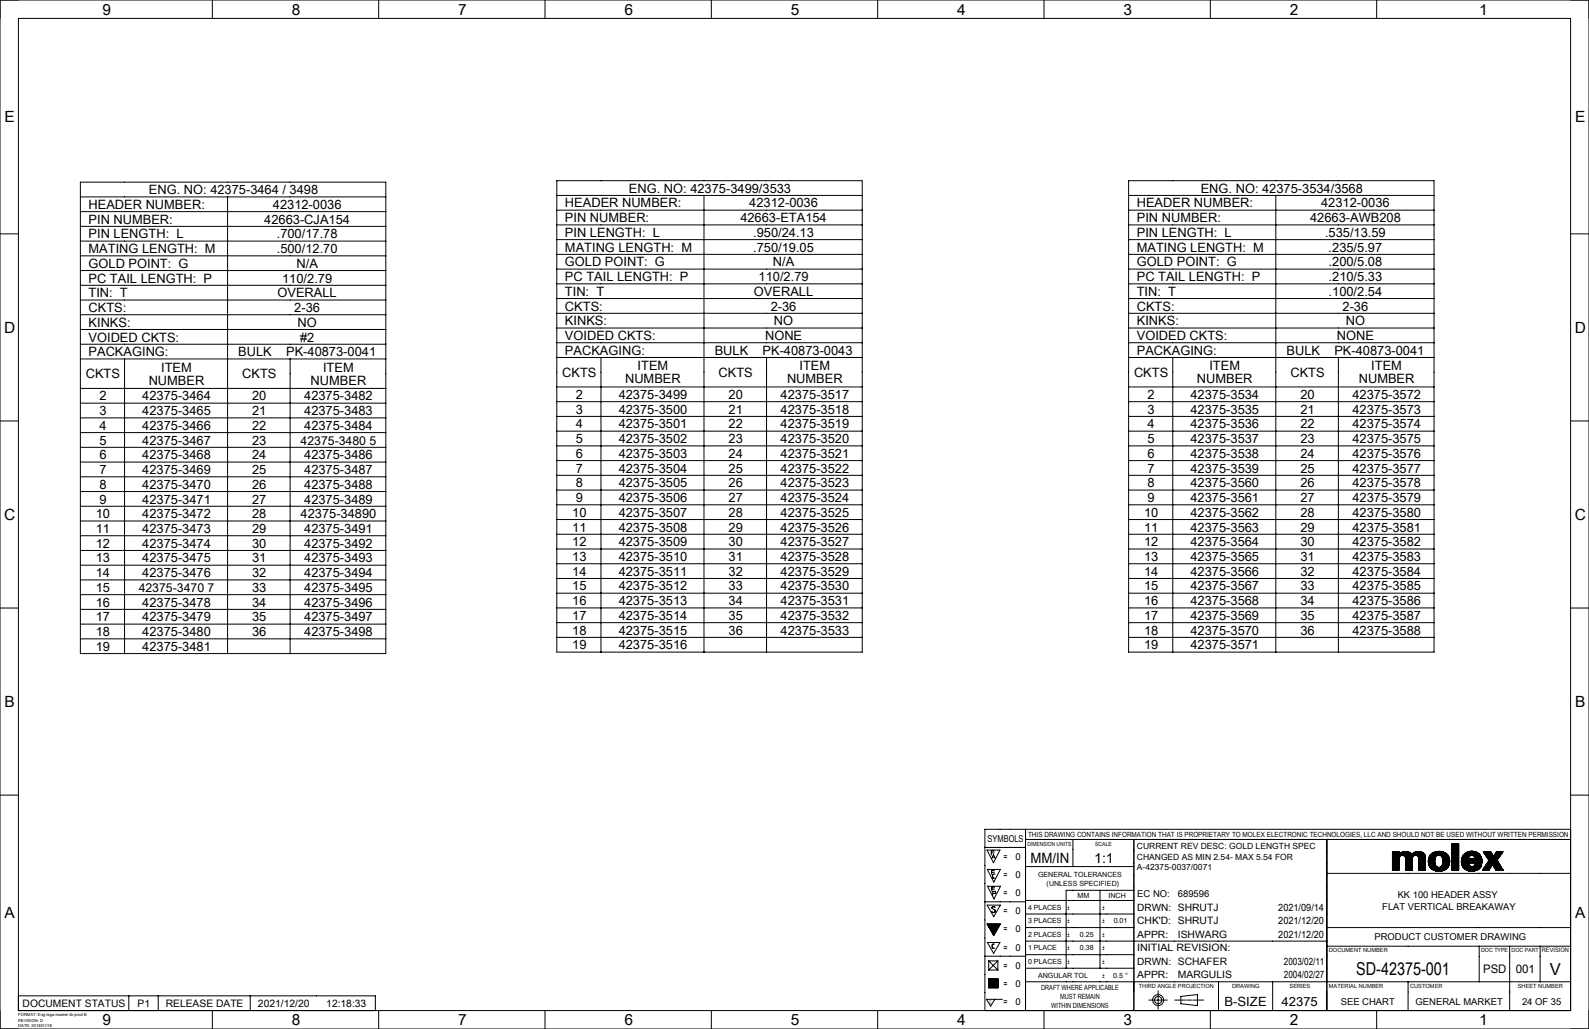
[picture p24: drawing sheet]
<svg xmlns="http://www.w3.org/2000/svg" width="432mm" height="279mm" viewBox="0 0 432 279" stroke-linecap="round" stroke-linejoin="round" font-family="sans-serif">
<defs><g id="words">
<text font-size="4.8" x="368.6" y="264.8">SD-42375-001</text>
<text font-size="4.5" x="421.2" y="264.7">V</text>
<g font-size="4.2">
<text x="27.8" y="4">9</text>
<text x="79.3" y="4">8</text>
<text x="124.5" y="4">7</text>
<text x="169.7" y="4">6</text>
<text x="214.9" y="4">5</text>
<text x="260.1" y="4">4</text>
<text x="305.3" y="4">3</text>
<text x="350.5" y="4">2</text>
<text x="401.9" y="4">1</text>
<text x="1.3" y="33.3">E</text>
<text x="428.1" y="33.3">E</text>
<text x="1.1" y="90.4">D</text>
<text x="427.9" y="90.4">D</text>
<text x="1.1" y="141.2">C</text>
<text x="427.9" y="141.2">C</text>
<text x="1.3" y="192">B</text>
<text x="428.1" y="192">B</text>
<text x="1.3" y="249.2">A</text>
<text x="428.1" y="249.2">A</text>
<text x="27.8" y="278.4">9</text>
<text x="79.3" y="278.4">8</text>
<text x="124.5" y="278.4">7</text>
<text x="169.7" y="278.4">6</text>
<text x="214.9" y="278.4">5</text>
<text x="260.1" y="278.4">4</text>
<text x="305.3" y="278.4">3</text>
<text x="350.5" y="278.4">2</text>
<text x="401.9" y="278.4">1</text>
</g>
<g font-size="3.9">
<text x="280" y="234.4">MM/IN</text>
<text x="297.3" y="234.4">1:1</text>
</g>
<g font-size="3.5">
<text x="40.5" y="52.7">ENG. NO: 42375-3464 / 3498</text>
<text x="170.9" y="52.3">ENG. NO: 42375-3499/3533</text>
<text x="326.3" y="52.3">ENG. NO: 42375-3534/3568</text>
<text x="24.1" y="56.7">HEADER NUMBER:</text>
<text x="74.2" y="56.7">42312-0036</text>
<text x="153.5" y="56.3">HEADER NUMBER:</text>
<text x="203.6" y="56.3">42312-0036</text>
<text x="308.9" y="56.3">HEADER NUMBER:</text>
<text x="359" y="56.3">42312-0036</text>
<text x="24.1" y="64.7">PIN LENGTH: L</text>
<text x="24.1" y="60.7">PIN NUMBER:</text>
<text x="71.8" y="60.7">42663-CJA154</text>
<text x="75.2" y="64.7">.700/17.78</text>
<text x="153.5" y="64.3">PIN LENGTH: L</text>
<text x="153.5" y="60.3">PIN NUMBER:</text>
<text x="201.2" y="60.3">42663-ETA154</text>
<text x="204.7" y="64.3">.950/24.13</text>
<text x="308.9" y="64.3">PIN LENGTH: L</text>
<text x="308.9" y="60.3">PIN NUMBER:</text>
<text x="356" y="60.3">42663-AWB208</text>
<text x="360.1" y="64.3">.535/13.59</text>
<text x="24.1" y="68.7">MATING LENGTH: M</text>
<text x="75.2" y="68.7">.500/12.70</text>
<text x="153.5" y="68.3">MATING LENGTH: M</text>
<text x="204.7" y="68.3">.750/19.05</text>
<text x="308.9" y="68.3">MATING LENGTH: M</text>
<text x="361" y="68.3">.235/5.97</text>
<text x="24.1" y="72.7">GOLD POINT: G</text>
<text x="24.1" y="76.7">PC TAIL LENGTH: P</text>
<text x="76.7" y="76.7">110/2.79</text>
<text x="80.6" y="72.7">N/A</text>
<text x="153.5" y="72.3">GOLD POINT: G</text>
<text x="153.5" y="76.3">PC TAIL LENGTH: P</text>
<text x="206.1" y="76.3">110/2.79</text>
<text x="210" y="72.3">N/A</text>
<text x="308.9" y="72.3">GOLD POINT: G</text>
<text x="308.9" y="76.3">PC TAIL LENGTH: P</text>
<text x="361" y="72.3">.200/5.08</text>
<text x="361" y="76.3">.210/5.33</text>
<text x="24.1" y="80.7">TIN: T</text>
<text x="75.4" y="80.7">OVERALL</text>
<text x="153.5" y="80.3">TIN: T</text>
<text x="204.9" y="80.3">OVERALL</text>
<text x="308.9" y="80.3">TIN: T</text>
<text x="361" y="80.3">.100/2.54</text>
<text x="24.1" y="84.7">CKTS:</text>
<text x="24.1" y="88.7">KINKS:</text>
<text x="80" y="84.7">2-36</text>
<text x="80.9" y="88.7">NO</text>
<text x="153.5" y="84.3">CKTS:</text>
<text x="153.5" y="88.3">KINKS:</text>
<text x="209.4" y="84.3">2-36</text>
<text x="210.3" y="88.3">NO</text>
<text x="308.9" y="84.3">CKTS:</text>
<text x="308.9" y="88.3">KINKS:</text>
<text x="364.8" y="84.3">2-36</text>
<text x="365.7" y="88.3">NO</text>
<text x="24.1" y="92.7">VOIDED CKTS:</text>
<text x="81.5" y="92.7">#2</text>
<text x="153.5" y="92.3">VOIDED CKTS:</text>
<text x="207.9" y="92.3">NONE</text>
<text x="308.9" y="92.3">VOIDED CKTS:</text>
<text x="363.3" y="92.3">NONE</text>
<text x="24.1" y="96.7">PACKAGING:</text>
<text x="43.8" y="101">ITEM</text>
<text x="64.7" y="96.7">BULK</text>
<text x="77.8" y="96.7">PK-40873-0041</text>
<text x="87.8" y="101">ITEM</text>
<text x="153.5" y="96.3">PACKAGING:</text>
<text x="173.3" y="100.6">ITEM</text>
<text x="194.2" y="96.3">BULK</text>
<text x="207.2" y="96.3">PK-40873-0043</text>
<text x="217.3" y="100.6">ITEM</text>
<text x="308.9" y="96.3">PACKAGING:</text>
<text x="328.6" y="100.6">ITEM</text>
<text x="349.6" y="96.3">BULK</text>
<text x="362.6" y="96.3">PK-40873-0041</text>
<text x="372.6" y="100.6">ITEM</text>
<text x="23.3" y="102.7">CKTS</text>
<text x="40.4" y="104.4">NUMBER</text>
<text x="65.8" y="102.7">CKTS</text>
<text x="84.4" y="104.4">NUMBER</text>
<text x="152.8" y="102.3">CKTS</text>
<text x="169.9" y="104.1">NUMBER</text>
<text x="195.3" y="102.3">CKTS</text>
<text x="213.9" y="104.1">NUMBER</text>
<text x="308.2" y="102.3">CKTS</text>
<text x="325.3" y="104.1">NUMBER</text>
<text x="350.7" y="102.3">CKTS</text>
<text x="369.2" y="104.1">NUMBER</text>
<text x="27" y="108.7">2</text>
<text x="27" y="112.7">3</text>
<text x="38.7" y="108.7">42375-3464</text>
<text x="38.7" y="112.7">42375-3465</text>
<text x="68.5" y="108.7">20</text>
<text x="68.5" y="112.7">21</text>
<text x="82.7" y="108.7">42375-3482</text>
<text x="82.7" y="112.7">42375-3483</text>
<text x="156.5" y="108.3">2</text>
<text x="156.5" y="112.3">3</text>
<text x="168.1" y="108.3">42375-3499</text>
<text x="168.1" y="112.3">42375-3500</text>
<text x="198" y="108.3">20</text>
<text x="198" y="112.3">21</text>
<text x="212.1" y="108.3">42375-3517</text>
<text x="212.1" y="112.3">42375-3518</text>
<text x="311.9" y="108.3">2</text>
<text x="311.9" y="112.3">3</text>
<text x="323.5" y="108.3">42375-3534</text>
<text x="323.5" y="112.3">42375-3535</text>
<text x="353.4" y="108.3">20</text>
<text x="353.4" y="112.3">21</text>
<text x="367.5" y="108.3">42375-3572</text>
<text x="367.5" y="112.3">42375-3573</text>
<text x="27" y="116.7">4</text>
<text x="38.7" y="116.7">42375-3466</text>
<text x="68.5" y="116.7">22</text>
<text x="82.7" y="116.7">42375-3484</text>
<text x="156.5" y="116.3">4</text>
<text x="168.1" y="116.3">42375-3501</text>
<text x="198" y="116.3">22</text>
<text x="212.1" y="116.3">42375-3519</text>
<text x="311.9" y="116.3">4</text>
<text x="323.5" y="116.3">42375-3536</text>
<text x="353.4" y="116.3">22</text>
<text x="367.5" y="116.3">42375-3574</text>
<text x="27" y="120.7">5</text>
<text x="27" y="124.7">6</text>
<text x="38.7" y="120.7">42375-3467</text>
<text x="38.7" y="124.7">42375-3468</text>
<text x="68.5" y="120.7">23</text>
<text x="68.5" y="124.7">24</text>
<text x="82.7" y="124.7">42375-3486</text>
<text x="156.5" y="120.3">5</text>
<text x="156.5" y="124.3">6</text>
<text x="168.1" y="120.3">42375-3502</text>
<text x="168.1" y="124.3">42375-3503</text>
<text x="198" y="120.3">23</text>
<text x="198" y="124.3">24</text>
<text x="212.1" y="120.3">42375-3520</text>
<text x="212.1" y="124.3">42375-3521</text>
<text x="311.9" y="120.3">5</text>
<text x="311.9" y="124.3">6</text>
<text x="323.5" y="120.3">42375-3537</text>
<text x="323.5" y="124.3">42375-3538</text>
<text x="353.4" y="120.3">23</text>
<text x="353.4" y="124.3">24</text>
<text x="367.5" y="120.3">42375-3575</text>
<text x="367.5" y="124.3">42375-3576</text>
<text x="27" y="128.7">7</text>
<text x="38.7" y="128.7">42375-3469</text>
<text x="68.5" y="128.7">25</text>
<text x="82.7" y="128.7">42375-3487</text>
<text x="156.5" y="128.3">7</text>
<text x="168.1" y="128.3">42375-3504</text>
<text x="198" y="128.3">25</text>
<text x="212.1" y="128.3">42375-3522</text>
<text x="311.9" y="128.3">7</text>
<text x="323.5" y="128.3">42375-3539</text>
<text x="353.4" y="128.3">25</text>
<text x="367.5" y="128.3">42375-3577</text>
<text x="27" y="132.7">8</text>
<text x="27" y="136.7">9</text>
<text x="38.7" y="132.7">42375-3470</text>
<text x="38.7" y="136.7">42375-3471</text>
<text x="68.5" y="132.7">26</text>
<text x="68.5" y="136.7">27</text>
<text x="82.7" y="132.7">42375-3488</text>
<text x="82.7" y="136.7">42375-3489</text>
<text x="156.5" y="132.3">8</text>
<text x="156.5" y="136.3">9</text>
<text x="168.1" y="132.3">42375-3505</text>
<text x="168.1" y="136.3">42375-3506</text>
<text x="198" y="132.3">26</text>
<text x="198" y="136.3">27</text>
<text x="212.1" y="132.3">42375-3523</text>
<text x="212.1" y="136.3">42375-3524</text>
<text x="311.9" y="132.3">8</text>
<text x="311.9" y="136.3">9</text>
<text x="323.5" y="132.3">42375-3560</text>
<text x="323.5" y="136.3">42375-3561</text>
<text x="353.4" y="132.3">26</text>
<text x="353.4" y="136.3">27</text>
<text x="367.5" y="132.3">42375-3578</text>
<text x="367.5" y="136.3">42375-3579</text>
<text x="26" y="140.7">10</text>
<text x="38.7" y="140.7">42375-3472</text>
<text x="68.5" y="140.7">28</text>
<text x="81.7" y="140.7">42375-34890</text>
<text x="155.5" y="140.3">10</text>
<text x="168.1" y="140.3">42375-3507</text>
<text x="198" y="140.3">28</text>
<text x="212.1" y="140.3">42375-3525</text>
<text x="310.9" y="140.3">10</text>
<text x="323.5" y="140.3">42375-3562</text>
<text x="353.4" y="140.3">28</text>
<text x="367.5" y="140.3">42375-3580</text>
<text x="26" y="144.7">11</text>
<text x="26" y="148.7">12</text>
<text x="38.7" y="144.7">42375-3473</text>
<text x="38.7" y="148.7">42375-3474</text>
<text x="68.5" y="144.7">29</text>
<text x="68.5" y="148.7">30</text>
<text x="82.7" y="144.7">42375-3491</text>
<text x="82.7" y="148.7">42375-3492</text>
<text x="155.5" y="144.3">11</text>
<text x="155.5" y="148.3">12</text>
<text x="168.1" y="144.3">42375-3508</text>
<text x="168.1" y="148.3">42375-3509</text>
<text x="198" y="144.3">29</text>
<text x="198" y="148.3">30</text>
<text x="212.1" y="144.3">42375-3526</text>
<text x="212.1" y="148.3">42375-3527</text>
<text x="310.9" y="144.3">11</text>
<text x="310.9" y="148.3">12</text>
<text x="323.5" y="144.3">42375-3563</text>
<text x="323.5" y="148.3">42375-3564</text>
<text x="353.4" y="144.3">29</text>
<text x="353.4" y="148.3">30</text>
<text x="367.5" y="144.3">42375-3581</text>
<text x="367.5" y="148.3">42375-3582</text>
<text x="26" y="152.7">13</text>
<text x="38.7" y="152.7">42375-3475</text>
<text x="68.5" y="152.7">31</text>
<text x="82.7" y="152.7">42375-3493</text>
<text x="155.5" y="152.3">13</text>
<text x="168.1" y="152.3">42375-3510</text>
<text x="198" y="152.3">31</text>
<text x="212.1" y="152.3">42375-3528</text>
<text x="310.9" y="152.3">13</text>
<text x="323.5" y="152.3">42375-3565</text>
<text x="353.4" y="152.3">31</text>
<text x="367.5" y="152.3">42375-3583</text>
<text x="26" y="156.7">14</text>
<text x="26" y="160.7">15</text>
<text x="38.7" y="156.7">42375-3476</text>
<text x="68.5" y="156.7">32</text>
<text x="68.5" y="160.7">33</text>
<text x="82.7" y="156.7">42375-3494</text>
<text x="82.7" y="160.7">42375-3495</text>
<text x="155.5" y="156.3">14</text>
<text x="155.5" y="160.3">15</text>
<text x="168.1" y="156.3">42375-3511</text>
<text x="168.1" y="160.3">42375-3512</text>
<text x="198" y="156.3">32</text>
<text x="198" y="160.3">33</text>
<text x="212.1" y="156.3">42375-3529</text>
<text x="212.1" y="160.3">42375-3530</text>
<text x="310.9" y="156.3">14</text>
<text x="310.9" y="160.3">15</text>
<text x="323.5" y="156.3">42375-3566</text>
<text x="323.5" y="160.3">42375-3567</text>
<text x="353.4" y="156.3">32</text>
<text x="353.4" y="160.3">33</text>
<text x="367.5" y="156.3">42375-3584</text>
<text x="367.5" y="160.3">42375-3585</text>
<text x="26" y="164.7">16</text>
<text x="38.7" y="164.7">42375-3478</text>
<text x="68.5" y="164.7">34</text>
<text x="82.7" y="164.7">42375-3496</text>
<text x="155.5" y="164.3">16</text>
<text x="168.1" y="164.3">42375-3513</text>
<text x="198" y="164.3">34</text>
<text x="212.1" y="164.3">42375-3531</text>
<text x="310.9" y="164.3">16</text>
<text x="323.5" y="164.3">42375-3568</text>
<text x="353.4" y="164.3">34</text>
<text x="367.5" y="164.3">42375-3586</text>
<text x="26" y="168.7">17</text>
<text x="26" y="172.7">18</text>
<text x="38.7" y="168.7">42375-3479</text>
<text x="38.7" y="172.7">42375-3480</text>
<text x="68.5" y="168.7">35</text>
<text x="68.5" y="172.7">36</text>
<text x="82.7" y="168.7">42375-3497</text>
<text x="82.7" y="172.7">42375-3498</text>
<text x="155.5" y="168.3">17</text>
<text x="155.5" y="172.3">18</text>
<text x="168.1" y="168.3">42375-3514</text>
<text x="168.1" y="172.3">42375-3515</text>
<text x="198" y="168.3">35</text>
<text x="198" y="172.3">36</text>
<text x="212.1" y="168.3">42375-3532</text>
<text x="212.1" y="172.3">42375-3533</text>
<text x="310.9" y="168.3">17</text>
<text x="310.9" y="172.3">18</text>
<text x="323.5" y="168.3">42375-3569</text>
<text x="323.5" y="172.3">42375-3570</text>
<text x="353.4" y="168.3">35</text>
<text x="353.4" y="172.3">36</text>
<text x="367.5" y="168.3">42375-3587</text>
<text x="367.5" y="172.3">42375-3588</text>
<text x="26" y="176.7">19</text>
<text x="38.7" y="176.7">42375-3481</text>
<text x="155.5" y="176.3">19</text>
<text x="168.1" y="176.3">42375-3516</text>
<text x="310.9" y="176.3">19</text>
<text x="323.5" y="176.3">42375-3571</text>
<text x="332.7" y="273">B-SIZE</text>
</g>
<text font-size="3.4" x="348.3" y="273">42375</text>
<g font-size="3.3">
<text x="81.7" y="120.7">42375-3480 5</text>
<text x="37.7" y="160.7">42375-3470 7</text>
</g>
<g font-size="3.2">
<text x="403.1" y="264.3">PSD</text>
<text x="411.9" y="264.3">001</text>
</g>
<g font-size="2.8">
<text x="309" y="251">CHK'D: SHRUTJ</text>
<text x="320.1" y="254.6">ISHWARG</text>
<text x="309" y="258.3">INITIAL REVISION:</text>
<text x="320.1" y="265.7">MARGULIS</text>
<text x="6.1" y="273.4">DOCUMENT STATUS</text>
<text x="37.4" y="273.4">P1</text>
<text x="45" y="273.4">RELEASE DATE</text>
<text x="70.1" y="273.4">2021/12/20</text>
<text x="88.7" y="273.4">12:18:33</text>
</g>
<g font-size="2.7">
<text x="309" y="247.3">DRWN: SHRUTJ</text>
<text x="347.4" y="247.3">2021/09/14</text>
<text x="347.4" y="250.9">2021/12/20</text>
<text x="309" y="254.6">APPR:</text>
<text x="347.4" y="254.6">2021/12/20</text>
<text x="309" y="262">DRWN: SCHAFER</text>
<text x="348.9" y="262">2003/02/11</text>
<text x="309" y="265.7">APPR:</text>
<text x="348.9" y="265.7">2004/02/27</text>
</g>
<g font-size="2.6">
<text x="268.4" y="228.6">SYMBOLS</text>
<text x="272.7" y="233.5">=</text>
<text x="276" y="233.5">0</text>
<text x="272.7" y="238.4">=</text>
<text x="276" y="238.4">0</text>
<text x="272.7" y="243.3">=</text>
<text x="276" y="243.3">0</text>
<text x="309" y="243.6">EC NO:</text>
<text x="320.1" y="243.6">689596</text>
<text x="379.8" y="243.8">KK 100 HEADER ASSY</text>
<text x="272.7" y="248.2">=</text>
<text x="276" y="248.3">0</text>
<text x="375.6" y="247.1">FLAT VERTICAL BREAKAWAY</text>
<text x="272.7" y="253.2">=</text>
<text x="276" y="253.2">0</text>
<text x="373.5" y="255.3">PRODUCT CUSTOMER DRAWING</text>
<text x="272.7" y="258.1">=</text>
<text x="272.7" y="263">=</text>
<text x="276" y="258.1">0</text>
<text x="276" y="263">0</text>
<text x="272.7" y="267.9">=</text>
<text x="276" y="267.9">0</text>
<text x="272.7" y="272.9">=</text>
<text x="276" y="272.9">0</text>
<text x="364.3" y="272.8">SEE CHART</text>
<text x="384.7" y="272.8">GENERAL MARKET</text>
<text x="413.6" y="272.8">24 OF 35</text>
</g>
<g font-size="2.3">
<text x="308.9" y="230.5">CURRENT REV DESC: GOLD LENGTH SPEC</text>
<text x="308.9" y="233.4">CHANGED AS MIN 2.54- MAX 5.54 FOR</text>
<text x="308.9" y="236.3">A-42375-0037/0071</text>
</g>
<g font-size="1.9">
<text x="279.4" y="227.3">THIS DRAWING CONTAINS INFORMATION THAT IS PROPRIETARY TO MOLEX ELECTRONIC TECHNOLOGIES, LLC AND SHOULD NOT BE USED WITHOUT WRITTEN PERMISSION</text>
<text x="282.1" y="238">GENERAL TOLERANCES</text>
<text x="284.4" y="240.4">(UNLESS SPECIFIED)</text>
<text x="292.8" y="243.8">MM</text>
<text x="301.2" y="243.8">INCH</text>
<text x="279.4" y="247">4 PLACES</text>
<text x="279.4" y="250.7">3 PLACES</text>
<text x="290.1" y="247">±</text>
<text x="290.1" y="250.7">±</text>
<text x="299.6" y="247">±</text>
<text x="299.6" y="250.7">±</text>
<text x="302.6" y="250.7">0.01</text>
<text x="279.4" y="254.4">2 PLACES</text>
<text x="290.1" y="254.4">±</text>
<text x="293.4" y="254.4">0.25</text>
<text x="299.6" y="254.4">±</text>
<text x="279.4" y="258.1">1 PLACE</text>
<text x="279.4" y="261.8">0 PLACES</text>
<text x="290.1" y="258.1">±</text>
<text x="290.1" y="261.7">±</text>
<text x="293.4" y="258.1">0.38</text>
<text x="299.6" y="258.1">±</text>
<text x="299.6" y="261.7">±</text>
<text x="282.1" y="265.4">ANGULAR TOL</text>
<text x="282.9" y="268.7">DRAFT WHERE APPLICABLE</text>
<text x="299.6" y="265.4">±</text>
<text x="302.5" y="265.4">0.5 °</text>
<text x="285.7" y="273.6">WITHIN DIMENSIONS</text>
<text x="288.1" y="271.2">MUST REMAIN</text>
</g>
<text font-size="1.7" x="419" y="258.6">REVISION</text>
<g font-size="1.5">
<text x="279.2" y="229.6">DIMENSION UNITS</text>
<text x="297.6" y="229.6">SCALE</text>
<text x="361.1" y="258.6">DOCUMENT NUMBER</text>
<text x="402.5" y="258.6">DOC TYPE</text>
<text x="410.8" y="258.6">DOC PART</text>
<text x="309.5" y="268.3">THIRD ANGLE PROJECTION</text>
<text x="334.8" y="268.3">DRAWING</text>
<text x="350.4" y="268.3">SERIES</text>
<text x="361.1" y="268.2">MATERIAL NUMBER</text>
<text x="383.2" y="268.3">CUSTOMER</text>
<text x="412.5" y="268.3">SHEET NUMBER</text>
</g>
<text font-size="1.3" x="268.9" y="272.5">C</text>
<g font-size="1.1">
<text x="5" y="276">FORMAT: Eng-lega-master-tb-prod-B</text>
<text x="5" y="277.4">REVISION: D</text>
<text x="5" y="278.8">DATE: 2018/01/18</text>
</g>
</g></defs>
<g fill="none" stroke="#000" stroke-width=".27">
<path d="M0 0h431.8v279.4h-431.8zM5 5h421.8v269.4h-421.8zM57.7 0v5M102.9 0v5M148.1 0v5M193.3 0v5M238.5 0v5M283.7 0v5M328.9 0v5M374.1 0v5M21.8 49.5h83v128h-83zM21.8 53.5h83"/>
<path d="M21.8 57.5h83M61.8 53.5v124M151.3 49.1h83v128h-83zM151.3 57.1h83M151.3 53.1h83M191.3 53.1v124M306.7 57.1h83M306.7 49.1h83v128h-83zM306.7 53.1h83M346.7 53.1v124M0 63.5h5M21.8 61.5h83"/>
<path d="M21.8 65.5h83M21.8 69.5h83M21.8 73.5h83M21.8 77.5h83M151.3 61.1h83M151.3 65.1h83M151.3 69.1h83M151.3 73.1h83M151.3 77.1h83M306.7 61.1h83M306.7 65.1h83M306.7 69.1h83"/>
<path d="M306.7 73.1h83M306.7 77.1h83M426.8 63.5h5M21.8 81.5h83M21.8 85.5h83M21.8 89.5h83M21.8 93.5h83M21.8 97.5h83M33.8 97.5v80M78.8 97.5v80M151.3 81.1h83M151.3 85.1h83"/>
<path d="M151.3 89.1h83M151.3 93.1h83M151.3 97.1h83M163.3 97.1v80M208.3 97.1v80M306.7 81.1h83M306.7 85.1h83M306.7 89.1h83M306.7 93.1h83M306.7 97.1h83M318.7 97.1v80M363.7 97.1v80"/>
<path d="M0 114.3h5M21.8 105.5h83M21.8 109.5h83M21.8 113.5h83M21.8 117.5h83M151.3 105.1h83M151.3 109.1h83M151.3 113.1h83M151.3 117.1h83M306.7 105.1h83M306.7 109.1h83M306.7 113.1h83"/>
<path d="M306.7 117.1h83M426.8 114.3h5M21.8 121.5h83M21.8 125.5h83M21.8 129.5h83M21.8 133.5h83M21.8 137.5h83M151.3 121.1h83M151.3 125.1h83M151.3 129.1h83M151.3 133.1h83M151.3 137.1h83"/>
<path d="M306.7 121.1h83M306.7 125.1h83M306.7 129.1h83M306.7 133.1h83M306.7 137.1h83M21.8 141.5h83M21.8 145.5h83M21.8 149.5h83M21.8 153.5h83M21.8 157.5h83M151.3 141.1h83M151.3 145.1h83"/>
<path d="M151.3 149.1h83M151.3 153.1h83M151.3 157.1h83M306.7 141.1h83M306.7 145.1h83M306.7 149.1h83M306.7 153.1h83M306.7 157.1h83M0 165.1h5M21.8 161.5h83M21.8 165.5h83M21.8 169.5h83"/>
<path d="M21.8 173.5h83M151.3 161.1h83M151.3 165.1h83M151.3 169.1h83M151.3 173.1h83M306.7 161.1h83M306.7 165.1h83M306.7 169.1h83M306.7 173.1h83M426.8 165.1h5M0 215.9h5M426.8 215.9h5"/>
<path d="M267.6 230.1h11.1M268.2 230.8h3.5l-1.7 3.5zM268.3 236.1h3.5l-1.7 3.4zM269.4 231.6h.8M269.5 236.8h.7M269.5 233.1l.5-1.1 .4 1.1M269.7 232.8h.6M270.2 231.1h-.8v1.1M270.2 236.3h-.7v1.1M270.4 237.4h-.5l-.2 .3 .1 .6 .6 .2M278.7 225.2v49.2M278.7 227.9h148.1"/>
<path d="M278.7 235.3h29.4M291.6 227.9v7.4M308.1 227.9v46.5M360.6 227.9v46.5M360.6 237.1h66.2M378.4 232.6l1.3-1.3-1.3 1.3M378.4 232.1l.8-.8-.8 .8M378.4 231.3h1.8M378.4 231.3v5M378.4 231.3h.1M378.5 231.3l-.1 .1M378.6 231.3l-.2 .2"/>
<path d="M378.7 231.3l-.3 .3M378.8 231.3l-.4 .4M378.9 231.3l-.5 .5M379 231.3l-.6 .7 .7-.7M379.4 231.3l-1 1M379.5 231.3l-1.1 1.1 1.1-1.1M379.8 231.3l-1.4 1.4M380 231.3l-1.6 1.6M380.1 231.3l-1.7 1.7M380.2 236.2l-.1 .1M380.2 236.1l-.2 .2M380.2 236l-.3 .3"/>
<path d="M380.2 235.9l-.4 .4M380.2 235.8l-.5 .5M380.2 235.7l-.6 .6M380.2 235.6l-.7 .7M380.2 235.5l-.8 .8M380.2 235.4l-.9 .9M380.2 235.3l-1 1M380.2 235.3l-1.1 1M380.2 235.1l-1.2 1.2M380.2 235l-1.3 1.3 1.3-1.3M380.2 234.8l-1.5 1.5M380.2 234.7l-1.6 1.6"/>
<path d="M380.2 234.5l-1.8 1.8M380.2 234.4l-1.8 1.8M380.2 234.3l-1.8 1.8M380.2 234.2l-1.8 1.8M380.2 234.1l-1.8 1.8M380.2 234l-1.8 1.8M380.2 233.9l-1.8 1.8M380.2 233.8l-1.8 1.8M380.2 233.7l-1.8 1.9M380.2 233.6l-1.8 1.8M380.2 233.5l-1.8 1.8M380.2 233.4l-1.8 1.9"/>
<path d="M380.2 233.3l-1.8 1.8M380.2 233.2l-1.8 1.9M380.2 233.1l-1.8 1.9M380.2 231.3v.7a2.29 2.29 0 0 1 3.5 0 2.3 2.3 0 0 1 3.3-.2M380.2 233l-1.8 1.8M380.2 231.8l-1.8 1.9M380.2 231.8l-1.8 1.8M380.2 231.7l-1.8 1.8M380.2 231.6l-1.8 1.8M380.2 231.5l-1.8 1.8M380.2 231.4l-1.8 1.8M380.2 231.3l-1.8 1.8"/>
<path d="M380.2 232.9l-1.8 1.9M380.3 232.8l-1.9 1.9M380.6 231.6l-2.2 2.2M380.8 231.5l-2.4 2.4M381 231.4l-2.6 2.6M381.1 231.3l-2.7 2.8M381.3 231.3l-2.9 2.9M381.5 231.2l-3.1 3.1M381.5 231.2l-3.1 3.2M381.7 231.2l-3.3 3.3M381.8 231.2l-3.4 3.4M381.9 231.2l-1.2 1.1"/>
<path d="M382 233.1a.89 .89 0 0 0-.9-.9 .89 .89 0 0 0-.9 .9v3.2h-1.8M382 233.5l1.6-1.6-1.6 1.7M382 233.3l1.5-1.5-1.5 1.6M382 236.3h1.8M382 233.1v3.2M382 231.2l-1.2 1.1M382 231.2l-1 1M382.2 231.2l-1.2 1M382.3 231.2l-1.1 1M382.3 231.2l-1 1.1M382.4 231.2l-1.1 1.1M382.5 231.2l-1.1 1.1"/>
<path d="M382.6 231.3l-1.2 1M382.6 231.3l-1.1 1.1M382.7 231.3l-1.1 1.1 1.2-1.1M382.8 231.4l-1.1 1.1M382.9 231.4l-1.1 1.1M383 231.4l-1.2 1.2M383 231.5l-1.2 1.1M383.1 231.5l-1.2 1.3 1.2-1.3M383.2 231.6l-1.3 1.3M383.3 236.3l.5-.5-.5 .5M383.3 231.6l-1.3 1.3M383.3 231.6l-1.3 1.4"/>
<path d="M383.4 231.7l-1.4 1.4M383.4 231.7l-1.4 1.5M383.7 232l-1.7 1.6M383.8 233.1a.89 .89 0 0 1 .9-.9 .89 .89 0 0 1 .9 .9M383.8 236.3h.1M383.8 236.1l-.2 .2M383.8 236l-.3 .3M383.8 235.7l-.6 .6M383.8 235.5l-.8 .8M383.8 235.4l-.9 .9M383.8 235.3l-1 1M383.8 235.2l-1.1 1.1"/>
<path d="M383.8 235.1l-1.2 1.2M383.8 235l-1.3 1.3M383.8 234.9l-1.4 1.4M383.8 234.8l-1.5 1.5M383.8 234.7l-1.6 1.6M383.8 234.6l-1.7 1.7M383.8 234.5l-1.8 1.8M383.8 234.4l-1.8 1.9M383.8 234.3l-1.8 1.9M383.8 234.2l-1.8 1.9M383.8 234.1l-1.8 1.9M383.8 234l-1.8 1.9"/>
<path d="M383.8 233.9l-1.8 1.9M383.8 233.9l-1.8 1.8M383.8 233.7l-1.8 1.9M383.8 233.6l-1.8 1.9M383.8 233.6l-1.8 1.8M383.8 233.4l-1.8 1.9M383.8 233.4l-1.8 1.8M383.8 233.3l-1.8 1.8M383.8 233.1l-1.8 1.9M383.8 233.1l-1.8 1.8M383.8 233.1v3.2M383.8 232.9l-1.8 1.9"/>
<path d="M383.8 232.9l-1.8 1.8M384 232.6l-2 2.1M384.2 231.5l-2.2 2.3M384.5 231.4l-2.5 2.5M384.6 231.3l-2.6 2.6M384.8 231.3l-2.8 2.8M384.8 231.2l-2.8 2.9M385 231.2l-3 3M385.1 231.2l-3.1 3.2M385.2 231.2l-3.2 3.2M385.3 231.2l-3.3 3.3M385.4 231.2l-1.2 1.2"/>
<path d="M385.5 232.8l1.2-1.2-1.2 1.2M385.5 231.2l-1.2 1.1M385.6 233.1v3.2M385.6 236.3h1.7M385.6 231.2l-1.1 1.1M385.7 231.2l-1.1 1M385.8 231.2l-1.1 1M385.9 231.2l-1.1 1M385.9 231.2l-.9 1.1 1-1M386.1 231.3l-1 1 1.1-1M386.2 231.3l-1 1.1M386.3 231.4l-1.1 1"/>
<path d="M386.4 231.4l-1.1 1M386.4 231.4l-1.1 1.1M386.5 231.5l-1.1 1.1M386.6 231.5l-1.2 1.1M386.6 231.5l-1.1 1.2M386.8 231.6l-1.3 1.3M386.8 236.3l.5-.5-.4 .5M386.8 231.7l-1.2 1.3M386.9 231.7l-1.3 1.3M386.9 231.8l-1.3 1.3M387 231.8l.3 .8M387 231.8l-1.4 1.4"/>
<path d="M387 231.8l-1.4 1.5M387.1 231.9l-1.5 1.5M387.1 232l-1.5 1.5M387.1 232l-1.5 1.6M387.2 232.1l-1.6 1.6M387.2 232.1l-1.6 1.7M387.2 232.2l-1.6 1.7M387.3 232.3l-1.7 1.7M387.3 232.3l-1.7 1.8M387.3 232.4l-1.7 1.8M387.3 232.5l-1.7 1.8M387.3 234.9l-1.3 1.4"/>
<path d="M387.3 234.8l-1.4 1.5M387.3 234.7l-1.6 1.6M387.3 234.6l-1.6 1.7M387.3 234.5l-1.7 1.8M387.3 234.5l-1.7 1.7M387.3 234.3l-1.7 1.8M387.3 234.2l-1.7 1.8M387.3 234l-1.7 1.9 1.7-1.7M387.3 234l-1.7 1.7M387.3 233.9l-1.7 1.8M387.3 233.7l-1.7 1.8M387.3 233.7l-1.7 1.7"/>
<path d="M387.3 233.6l-1.7 1.8M387.3 233.5l-1.7 1.7M387.3 233.4l-1.7 1.8M387.3 233.3l-1.7 1.8M387.3 233.2l-1.7 1.7M387.3 233.1l-1.7 1.8M387.3 233l-1.7 1.8M387.3 232.9l-1.7 1.8M387.3 232.8l-1.7 1.8M387.3 232.7l-1.7 1.8M387.3 232.6l-1.7 1.8M387.3 236.3h.1"/>
<path d="M387.3 236.1l-.1 .2M387.3 236.1l-.2 .2M387.3 235.9l-.3 .4 .3-.3M387.3 235.7l-.6 .6M387.3 235.6l-.7 .7M387.3 235.4l-.8 .9 .8-.8M387.3 235.3l-1 1M387.3 235.2l-1.1 1.1M387.3 235.1l-1.1 1.2M387.3 235l-1.3 1.3M387.3 232.6v3.7M388.1 234.2l3.2-3-3.1 3.1"/>
<path d="M388.5 235.3l.6 .7M389 231.8l-.3 .4M389.3 231.6l-.8 .9M389.5 231.5l-1.1 1.1M389.5 236.2l1-.8-.9 .9M389.7 231.4l-1.4 1.4M389.9 231.4l-1.6 1.6M389.9 236.4l1-.9-.9 .9M389.9 233.9l-1.4 1.4M389.9 234l-1.4 1.4M389.9 233.8l-1.4 1.4M389.9 234l-1.3 1.4"/>
<path d="M389.9 233.7l-1.5 1.5M389.9 233.6l-1.5 1.5M389.9 234.2l-1.3 1.3M389.9 233.5l-1.5 1.5M389.9 234.3l-1.3 1.2M389.9 234.3l-1.2 1.3M389.9 233.4l-1.6 1.6M389.9 233.3l-1.6 1.6M390 234.6l-1.3 1M390 231.3l-1.8 1.8M390 233.1l-1.7 1.8M390 234.7l-1.1 1.1 1.1-1.1"/>
<path d="M390 233l-1.7 1.8M390 234.8l-1.1 1.1M390 232.9l-1.8 1.8M390.1 234.9l-1.1 1M390.1 234.9a.98 .98 0 0 0 .9 .6 .98 .98 0 0 0 .9-.6M390.1 234.9l-1 1.1M390.1 235l-1 1M390.1 232.7l-1.9 1.9M390.1 231.3l-1.9 1.9M390.1 235l-.9 1M390.2 235.1l-1 1M390.2 231.3l-2 2"/>
<path d="M390.2 235.2l-.9 .9M390.3 235.2l-1 .9M390.3 235.3l-.9 .9M390.4 231.2l-2.2 2.2M390.4 235.3l-.9 .9M390.5 231.2l-2.4 2.4M390.6 235.4l-.9 .9M390.6 231.2l-2.5 2.4M390.6 235.5l-.8 .8M390.7 235.5l-.9 .9M390.7 231.2l-2.6 2.6M390.8 231.2l-2.7 2.6"/>
<path d="M390.9 231.2l-2.8 2.8M390.9 232.2l1-.9-.8 .9M391 235.5l-1 .9M391 235.5l-.9 1M391 231.2l-2.9 2.9M391.1 231.2l-3 2.9M391.2 235.5l-1 1M391.3 236.6l2.7-2.7-2.8 2.7M391.3 235.5l-1 1M391.4 231.2l-3.2 3.2M391.4 235.4l-1 1.1M391.5 231.2l-3.3 3.3"/>
<path d="M391.6 231.2l-1.1 1.1M391.6 232.4l1-.9-.9 1M391.7 231.2l-1 1M391.8 231.2l-1 1M391.9 232.8l.2 .8-.2 1.3M391.9 232.8a1.1 1.1 0 0 0-1.4-.5 1.1 1.1 0 0 0-.6 1.3l.2 1.3M392 233l1.2-1.1-1.2 1.2 1.2-1.1-1.2 1.2M392.1 233.3l1.3-1.2-1.3 1.3M392.2 231.3l-1.1 .9M392.3 231.4l-.9 .8M392.3 231.4l-.8 .9 1-.8M392.7 231.6l-.9 1"/>
<path d="M392.8 231.6l-1 1M392.9 231.7l-1 1M392.9 231.7l-1 1.1M392.9 231.7a2.79 2.79 0 0 1 0 4.3M392.9 231.7a2.97 2.97 0 0 0-4.8 2.2l.4 1.4M392.9 236l-1 .5-1.1 .1-1.7-.6M393 231.8l-1.1 1M393 231.8l-1.1 1.1M393.4 232.1l-1.3 1.4 1.3-1.3M393.5 232.2l-1.4 1.4M393.5 232.3l-1.4 1.4M393.5 235.4l-.6 .6"/>
<path d="M393.6 232.4l-1.5 1.4M393.6 232.4l-1.5 1.5M393.6 232.5l-1.5 1.5M393.6 232.5l-1.5 1.6M393.7 235.2l-1 1M393.7 232.6l-1.6 1.7M393.7 235.1l-1.2 1.1M393.7 232.7l-1.6 1.6M393.7 232.7l-1.7 1.8M393.8 232.8l-1.8 1.7M393.8 232.9l-1.8 1.8M393.8 234.9l-1.5 1.4"/>
<path d="M393.8 232.9l-1.9 2M393.8 234.8l-1.6 1.6M393.8 233l-1.9 2M393.8 233.1l-3.4 3.4M393.9 234.6l-1.9 1.8M393.9 233.2l-3.4 3.3M393.9 233.2l-3.3 3.4M393.9 234.5l-2 2M393.9 233.3l-3.2 3.3M393.9 234.4l-2.1 2.1M393.9 233.4l-3.1 3.2M393.9 234.3l-2.2 2.2"/>
<path d="M393.9 233.5l-3.1 3.1M393.9 233.6l-3 3M393.9 234.1l-2.4 2.5M393.9 233.6l-2.9 3M394 234.1l-2.6 2.5M394 233.8l-2.9 2.8M394.6 231.3l1.8-1.7-1.8 1.9M394.6 230l1-.9-1 1M394.6 229.6l.5-.5-.5 .5M394.6 229.1v7.2M394.6 229.1h1.8M394.6 229.1h.1"/>
<path d="M394.7 229.1l-.1 .1M394.7 229.1l-.1 .2M394.8 229.1l-.2 .3M394.9 229.1l-.3 .3M395.2 229.1l-.6 .7 .7-.7M395.4 229.1l-.8 .8M395.7 236.3l.7-.7-.7 .7M395.7 229.1l-1.1 1.1M395.7 229.1l-1.1 1.2M395.9 229.1l-1.3 1.3M396 229.1l-1.4 1.4M396 229.1l-1.4 1.5"/>
<path d="M396.2 236.3l.2-.2-.2 .2M396.2 229.1l-1.6 1.6M396.3 229.1l-1.7 1.8M396.4 236.2l-.1 .1M396.4 235.9l-.4 .4M396.4 235.8l-.5 .5M396.4 235.7l-.5 .6M396.4 235.4l-.8 .9M396.4 235.3l-1 1M396.4 235.2l-1.1 1.1M396.4 235.1l-1.2 1.2M396.4 235l-1.3 1.3"/>
<path d="M396.4 234.9l-1.4 1.4M396.4 234.8l-1.5 1.5M396.4 234.7l-1.6 1.6M396.4 234.6l-1.7 1.7M396.4 234.5l-1.8 1.8M396.4 234.4l-1.8 1.9M396.4 234.3l-1.8 1.8M396.4 234.2l-1.8 1.9M396.4 234.1l-1.8 1.9M396.4 234l-1.8 1.9M396.4 233.9l-1.8 1.9M396.4 233.8l-1.8 1.9"/>
<path d="M396.4 233.7l-1.8 1.9M396.4 233.7l-1.8 1.8M396.4 233.5l-1.8 1.9M396.4 233.4l-1.8 1.9M396.4 233.4l-1.8 1.8M396.4 233.2l-1.8 1.9M396.4 233.2l-1.8 1.8M396.4 233.1l-1.8 1.8M396.4 232.9l-1.8 1.9M396.4 232.9l-1.8 1.8M396.4 232.8l-1.8 1.8M396.4 232.6l-1.8 1.9"/>
<path d="M396.4 232.6l-1.8 1.8M396.4 232.5l-1.8 1.8M396.4 232.4l-1.8 1.8M396.4 232.3l-1.8 1.9M396.4 232.2l-1.8 1.8M396.4 232.1l-1.8 1.8M396.4 232l-1.8 1.9M396.4 231.9l-1.8 1.8M396.4 231.8l-1.8 1.9M396.4 231.7l-1.8 1.9M396.4 231.6l-1.8 1.8M396.4 231.5l-1.8 1.9"/>
<path d="M396.4 231.4l-1.8 1.9M396.4 231.3l-1.8 1.9M396.4 231.2l-1.8 1.9M396.4 231.1l-1.8 1.9M396.4 231l-1.8 1.9M396.4 231l-1.8 1.8M396.4 230.8l-1.8 1.9M396.4 230.7l-1.8 1.9M396.4 230.7l-1.8 1.8M396.4 230.5l-1.8 1.9M396.4 230.4l-1.8 1.9 1.8-1.8M396.4 230.2l-1.8 1.9"/>
<path d="M396.4 230.2l-1.8 1.8M396.4 229.9l-1.8 2M396.4 229.8l-1.8 1.8M396.4 229.7l-1.8 1.8M396.4 229.4l-1.8 1.9M396.4 229.3l-1.8 1.9M396.4 229.2l-1.8 1.8M396.4 229.1l-1.8 1.9M396.4 229.1v7.2h-1.8M397.1 234.2l.4 1.1M397.1 233.6v.6M397.4 235.2l2-1.9-2 1.9"/>
<path d="M397.5 235.3a2.64 2.64 0 0 0 2.1 1.2M398.2 231.6l-.6 .6M398.5 231.4l-1.1 1.1M398.7 231.4l-1.3 1.3M398.9 231.3l-1.6 1.6M399.1 233.1l-1.8 1.8M399.1 234.4l-1.3 1.3M399.1 234.5l-1.2 1.3M399.1 232.9l-1.8 1.9M399.1 234.6l-1.2 1.2M399.1 231.2l-1.9 1.9M399.1 233.3l-1.7 1.8 1.8-1.8"/>
<path d="M399.1 234.6l-1.1 1.3 1.2-1.2M399.1 232.8l-1.9 1.9M399.2 234.8l-1.2 1.1M399.2 234.8l-1.1 1.2M399.3 234.9l-1.2 1.1M399.3 231.2l-2.1 2.1M399.3 234.9l-1.1 1.1M399.3 231.2l-2.1 2.2M399.4 235l-1.1 1.1M399.4 232.5a.9 .9 0 0 1 1-.1 .9 .9 0 0 1 .5 .9h-1.8zM399.4 235.1l-1.1 1M399.5 233.3l-2 2"/>
<path d="M399.5 235.1l-1.1 1.1M399.5 231.2l-2.4 2.3M399.6 231.1l-2.5 2.5M399.6 233.3l-2.1 2.1M399.7 233.3l-2.2 2.1M399.7 231.1l-2.6 2.6M399.7 235.2l-1.2 1M399.8 233.3l-2.2 2.2M399.8 235.3l-1.1 1M399.8 231.1l-2.7 2.7M399.9 235.3l-1.1 1.1 1.2-1.1M399.9 231.1l-2.8 2.8"/>
<path d="M399.9 234.3l2.2-2.2-2.2 2.2M399.9 233.3l-2.2 2.3 2.3-2.3M400 231.1l-2.9 2.9M400 231.1l-2.9 3M400.1 233.3l-2.4 2.3M400.1 233.3l-2.4 2.4M400.1 235.3l-1.2 1.1 1.1-1.1M400.2 231.1l-3.1 3.1M400.3 233.3l-1.1 1M400.3 231.1l-3.1 3.2 3.1-3.1M400.3 235.3l-1.3 1.2M400.4 233.3l-1.1 1"/>
<path d="M400.4 235.2l-1.3 1.3M400.4 231.2l-3.2 3.3 3.3-3.3M400.4 233.3l-1 1M400.6 233.3l-1.1 1M400.6 231.2l-3.4 3.4M400.6 233.3l-1 1M400.7 231.2l-3.5 3.5M400.7 232.6l1-.9-1 1M400.7 231.2l-1.1 1.1M400.7 233.3l-1.1 1M400.8 232.8l1.1-1-1.1 1.1M400.8 231.3l-1.1 1"/>
<path d="M400.8 233l1.2-1.1-1.1 1.2M400.9 231.3a2.76 2.76 0 0 0-3.8 2.3M400.9 231.3l.7 .3 .8 .9M400.9 231.3l-1 1M400.9 234.8l-1.7 1.7M400.9 234.8l-1.6 1.7M401 231.3l-1.1 1M401 231.3l-.9 1M401.1 234.8l-1.8 1.7M401.1 231.3l-.9 1M401.2 231.4l-1 .9M401.2 234.8l-1.8 1.7"/>
<path d="M401.2 231.4l-.9 .9M401.2 234.8l-1.6 1.7M401.3 231.4l-1 .9M401.4 234.8l-1.8 1.7M401.4 231.5l-1 .9M401.4 231.5l-.9 .9M401.4 234.8l-1.7 1.7M401.5 231.5l-1 1M401.5 234.3l1.2-1.1-1.1 1.1M401.5 231.6l-.9 .9M401.5 234.8l-1.7 1.7M401.6 231.6l-1 1"/>
<path d="M401.7 234.8l-1.8 1.7M401.7 234.8l-1.7 1.7M401.8 231.7l-1 1.1M401.8 234.8l-1.7 1.7M401.9 234.8l-1.7 1.7M401.9 231.9l-1.1 1.1M402 234.8l-1.7 1.7M402.1 232l-2.3 2.3M402.1 234.8l-1.7 1.7M402.2 232.2l-2.1 2.1M402.2 234.8l-1.7 1.7M402.3 232.3l-2.1 2"/>
<path d="M402.3 232.3l-1.9 2M402.3 234.8l-1.7 1.7M402.3 235.5l-.4 .5M402.3 232.4l-1.9 1.9M402.4 232.5l-1.9 1.8M402.4 232.5l.4 1.8M402.4 232.5l-1.8 1.8M402.4 232.6l-1.7 1.7M402.4 235.4l-.7 .7M402.4 234.8l-1.6 1.7M402.5 234.3l.3-.3-.3 .3M402.5 232.7l-1.7 1.6"/>
<path d="M402.5 232.7l-1.6 1.6M402.5 234.8l-1.6 1.6M402.5 232.8l-1.5 1.5M402.5 232.8l-1.4 1.5M402.6 235.2l-1.1 1M402.6 232.9l-1.4 1.4M402.6 233l-1.3 1.3M402.6 235l-1.3 1.3M402.6 234.8l-1.6 1.6M402.6 233l-1.2 1.3M402.6 234.9l-1.4 1.4M402.6 234.8a2.62 2.62 0 0 1-3 1.7"/>
<path d="M402.6 234.8h-1.8l-.8 .5M402.7 233.3l-1 1M402.7 233.4l-.9 .9M402.7 233.4l-.8 .9M402.7 233.5l-.7 .8M402.8 233.6l-.8 .7M402.8 233.7l-.6 .6M402.8 233.8l-.5 .5M402.8 234.1l-.2 .2M402.8 234.3h-3.7a.99 .99 0 0 0 .9 1M402.8 234.2v.1M402.8 234.2l-.1 .1"/>
<path d="M402.8 236.3h1.8M403.1 231.3h.1M403.2 231.5l.2-.2-.2 .2M403.2 231.3h.1M403.5 231.3l-.3 .2M403.5 231.3l-.2 .3M403.7 231.3l-.4 .3M403.8 231.3l-.4 .4M403.9 232.5l1.2-1.2-1.2 1.3M404 231.3l-.6 .5M404 231.3l-.5 .6M404.1 231.3l-.6 .6"/>
<path d="M404.3 231.3l-.7 .7M404.4 231.3l-.8 .8M404.5 233.3l1.2-1.1-1.2 1.2M404.5 231.3l-.9 .8M404.6 236.3l1-1.6 .9 1.6M404.6 231.3l-.9 .9M404.7 233.6l-1.9 2.7M404.7 236.1l-.1 .1M404.7 231.3l-1 1M404.8 231.3l-1 1M404.8 235.9l-.3 .4M404.9 235.8l-.5 .5"/>
<path d="M404.9 231.3l-1.1 1.1 1.2-1.1M405.1 235.5l-.8 .8M405.2 231.4l-1.2 1.2M405.2 231.4l-1.1 1.4M405.3 231.6l-1.1 1.4M405.3 235.1l-1.1 1.2M405.4 235l-1.3 1.3M405.4 231.8l-1.1 1.2M405.5 231.9l-1.2 1.2M405.5 231.9l-1.1 1.3 1.1-1.2M405.5 232l-1.1 1.2M405.6 232.1l-1.1 1.2"/>
<path d="M405.7 232.3l-1.2 1.2M405.7 232.3l-1.1 1.2M405.8 232.4l-1.2 1.2M405.8 232.5l-1.3 1.3M406.5 236.3h2M406.7 231.3l-.9 1.2-.7-1.2h-2l1.6 2.3M406.7 231.3h1.7M406.7 231.3v.1M406.8 231.3l-.3 .3M406.8 233.6l1.7 2.7M406.8 233.6l-1.2 1.2M406.8 233.6l-1.1 1.2"/>
<path d="M406.8 231.3l-.4 .5M406.9 233.7l-1.2 1.2M406.9 233.8l-1.2 1.2M406.9 233.8l-1 1.3M407 231.3l-.9 .8M407 231.3l-1 1M407.1 234l-1.2 1.2M407.1 233.2l-3.1 3.1M407.1 234.1l-1.2 1.2M407.1 234.1l-1.1 1.2M407.1 231.3l-2.8 2.8M407.2 234.2l-1.2 1.2"/>
<path d="M407.2 231.3l-3 3M407.2 234.3l-1.2 1.1M407.2 234.3l-1.1 1.2M407.2 233l-3.3 3.3M407.3 234.4l-1.2 1.2M407.3 231.3l-3.4 3.4M407.4 234.5l-1.1 1.3M407.4 231.3l-3.7 3.7M407.5 234.7l-1.2 1.2M407.5 231.3l-3.9 3.9M407.5 232.6l-3.7 3.7M407.5 234.8l-1.1 1.2"/>
<path d="M407.6 234.9l-1.2 1.1M407.6 234.9l-1.1 1.3M407.6 231.3l-4.3 4.3M407.7 231.3l-4.5 4.5M407.7 235.1l-1.2 1.2M407.8 235.1l-1.2 1.2M407.8 236.3l.4-.4-.4 .4M407.8 235.2l-1.1 1.1M407.8 232.2l-4.1 4.1M407.8 231.3l-4.8 4.8M407.8 235.3l-1 1M407.9 235.3l-1 1"/>
<path d="M407.9 235.4l-.9 .9M407.9 231.3l-5 5M407.9 232l-4.3 4.3M408 235.5l-.8 .8M408 231.3l-5 5M408 236.3l.3-.3-.2 .3M408 235.6l-.7 .7M408.1 235.7l-.6 .6M408.1 231.3l-5.1 5M408.1 235.7l-.5 .6 .5-.5M408.2 231.3l-5 5M408.2 231.6l-4.7 4.7"/>
<path d="M408.2 235.9l-.3 .4M408.3 236l-.4 .3M408.3 231.3l-5.1 5M408.3 236.3h.1M408.3 236.1l-.1 .2M408.4 231.4l-4.9 4.9M408.4 231.3l-5.1 5M408.4 231.3l-1.6 2.3M408.4 236.3h.1M426.8 225.2h-159.2v49.2M267.6 244.9h11.1M267.6 259.6h11.1"/>
<path d="M268.2 250.9h3.7l-1.9 3.2zM268.2 245.8h3.7l-1.9 3.1zM268.3 255.9h3.4l-1.7 3zM268.3 240.6h3.6l-1.8 3.5zM268.4 250.9l-.1 .1M268.6 250.9l-.2 .2M268.9 250.9l-.4 .4M269.2 250.9l-.6 .6M269.5 250.9l-.8 .8M269.5 241.4h.8M269.7 250.9l-.9 .9M270 250.9l-1.1 1.1"/>
<path d="M270.3 256.3l-.5 .1-.2 .3 .1 .6 .6 .1M270.3 250.9l-1.3 1.3M270.3 253.6l-.3 .3M270.3 240.9h-.8v1.1M270.4 246.4a.42 .42 0 0 0-.5-.2 .42 .42 0 0 0-.2 .5l.6 .3a.48 .48 0 0 1-.1 .8 .48 .48 0 0 1-.7-.3M270.5 242.5l-.7 .1M270.5 242.4v.1M270.5 242.4l-.1-.3-.6-.1v1.1M270.6 250.9l-1.5 1.5M270.7 253l-.8 .8M270.8 250.9l-1.6 1.6M271 252.3l-1.2 1.3"/>
<path d="M271.1 250.9l-1.8 1.8M271.4 250.9l-2 2M271.4 251.7l-1.7 1.7M271.7 250.9l-2.2 2.2M271.8 251l-2.2 2.2M278.7 251.9h29.4M278.7 255.5h81.9M278.7 244.5h29.4M278.7 248.2h29.4M278.7 259.2h29.4M298.9 241.7v21.2M308.1 241.7h-18.4v21.2"/>
<path d="M360.6 251.9h66.2M360.6 256.9h66.2M402 256.9v9.7M410.2 256.9v17.5M418.5 256.9v9.7M5 270.4h97v4M35 270.4v4M43 270.4v4M57.7 274.4v5M68 270.4v4M102.9 274.4v5M148.1 274.4v5"/>
<path d="M193.3 274.4v5M238.5 274.4v5M268.7 260.9h2.5M268.7 260.9v2.5M268.7 263.4h2.5M268.7 260.9l2.5 2.5M268.7 266.6h2.5M268.7 265.8h2.5v2.4h-2.5zM268.7 266.5h2.5M268.7 266.2h2.5M268.7 268.1h2.5M268.7 266.7h2.5"/>
<path d="M268.7 267h2.5M268.7 267.7h2.5M268.7 268.2h2.5M268.7 265.8h2.5M268.7 268h2.5M268.7 267.1h2.5M268.7 265.9h2.5M268.7 267.8h2.5M268.7 266.9h2.5M268.7 266.4h2.5M268.7 267.3h2.5M268.7 266.8h2.5"/>
<path d="M268.7 266.3h2.5M268.7 267.9h2.5M268.7 266h2.5M268.7 267.6h2.5M268.7 267.2h2.5M268.7 267.5h2.5M268.7 267.4h2.5M268.7 266.1h2.5M270.3 271.3l-1.1 1.9-1.2-1.9h4.4M271.2 260.9v2.5M271.2 260.9l-2.5 2.5M278.7 266.6h148.1"/>
<path d="M278.7 262.9h29.4M283.7 274.4v5M312.2 271.5h2M314.4 271.5h.7M314.7 269v2M314.7 271.2v.7M314.7 272.1v1.9M315.3 271.5h1.9M319.2 271.5h3M320.9 270.5l4.5-.5v3l-4.5-.5zM322.5 271.5h1.3M324.1 271.5h2.9"/>
<path d="M328.9 274.4v5M331.1 266.6v7.8M345.8 266.6v7.8M374.1 274.4v5M382.6 266.6v7.8"/>
<circle cx="314.7" cy="271.5" r="1.5"/>
<circle cx="314.7" cy="271.5" r="1"/>
</g>
<use href="#words"/>
</svg>
